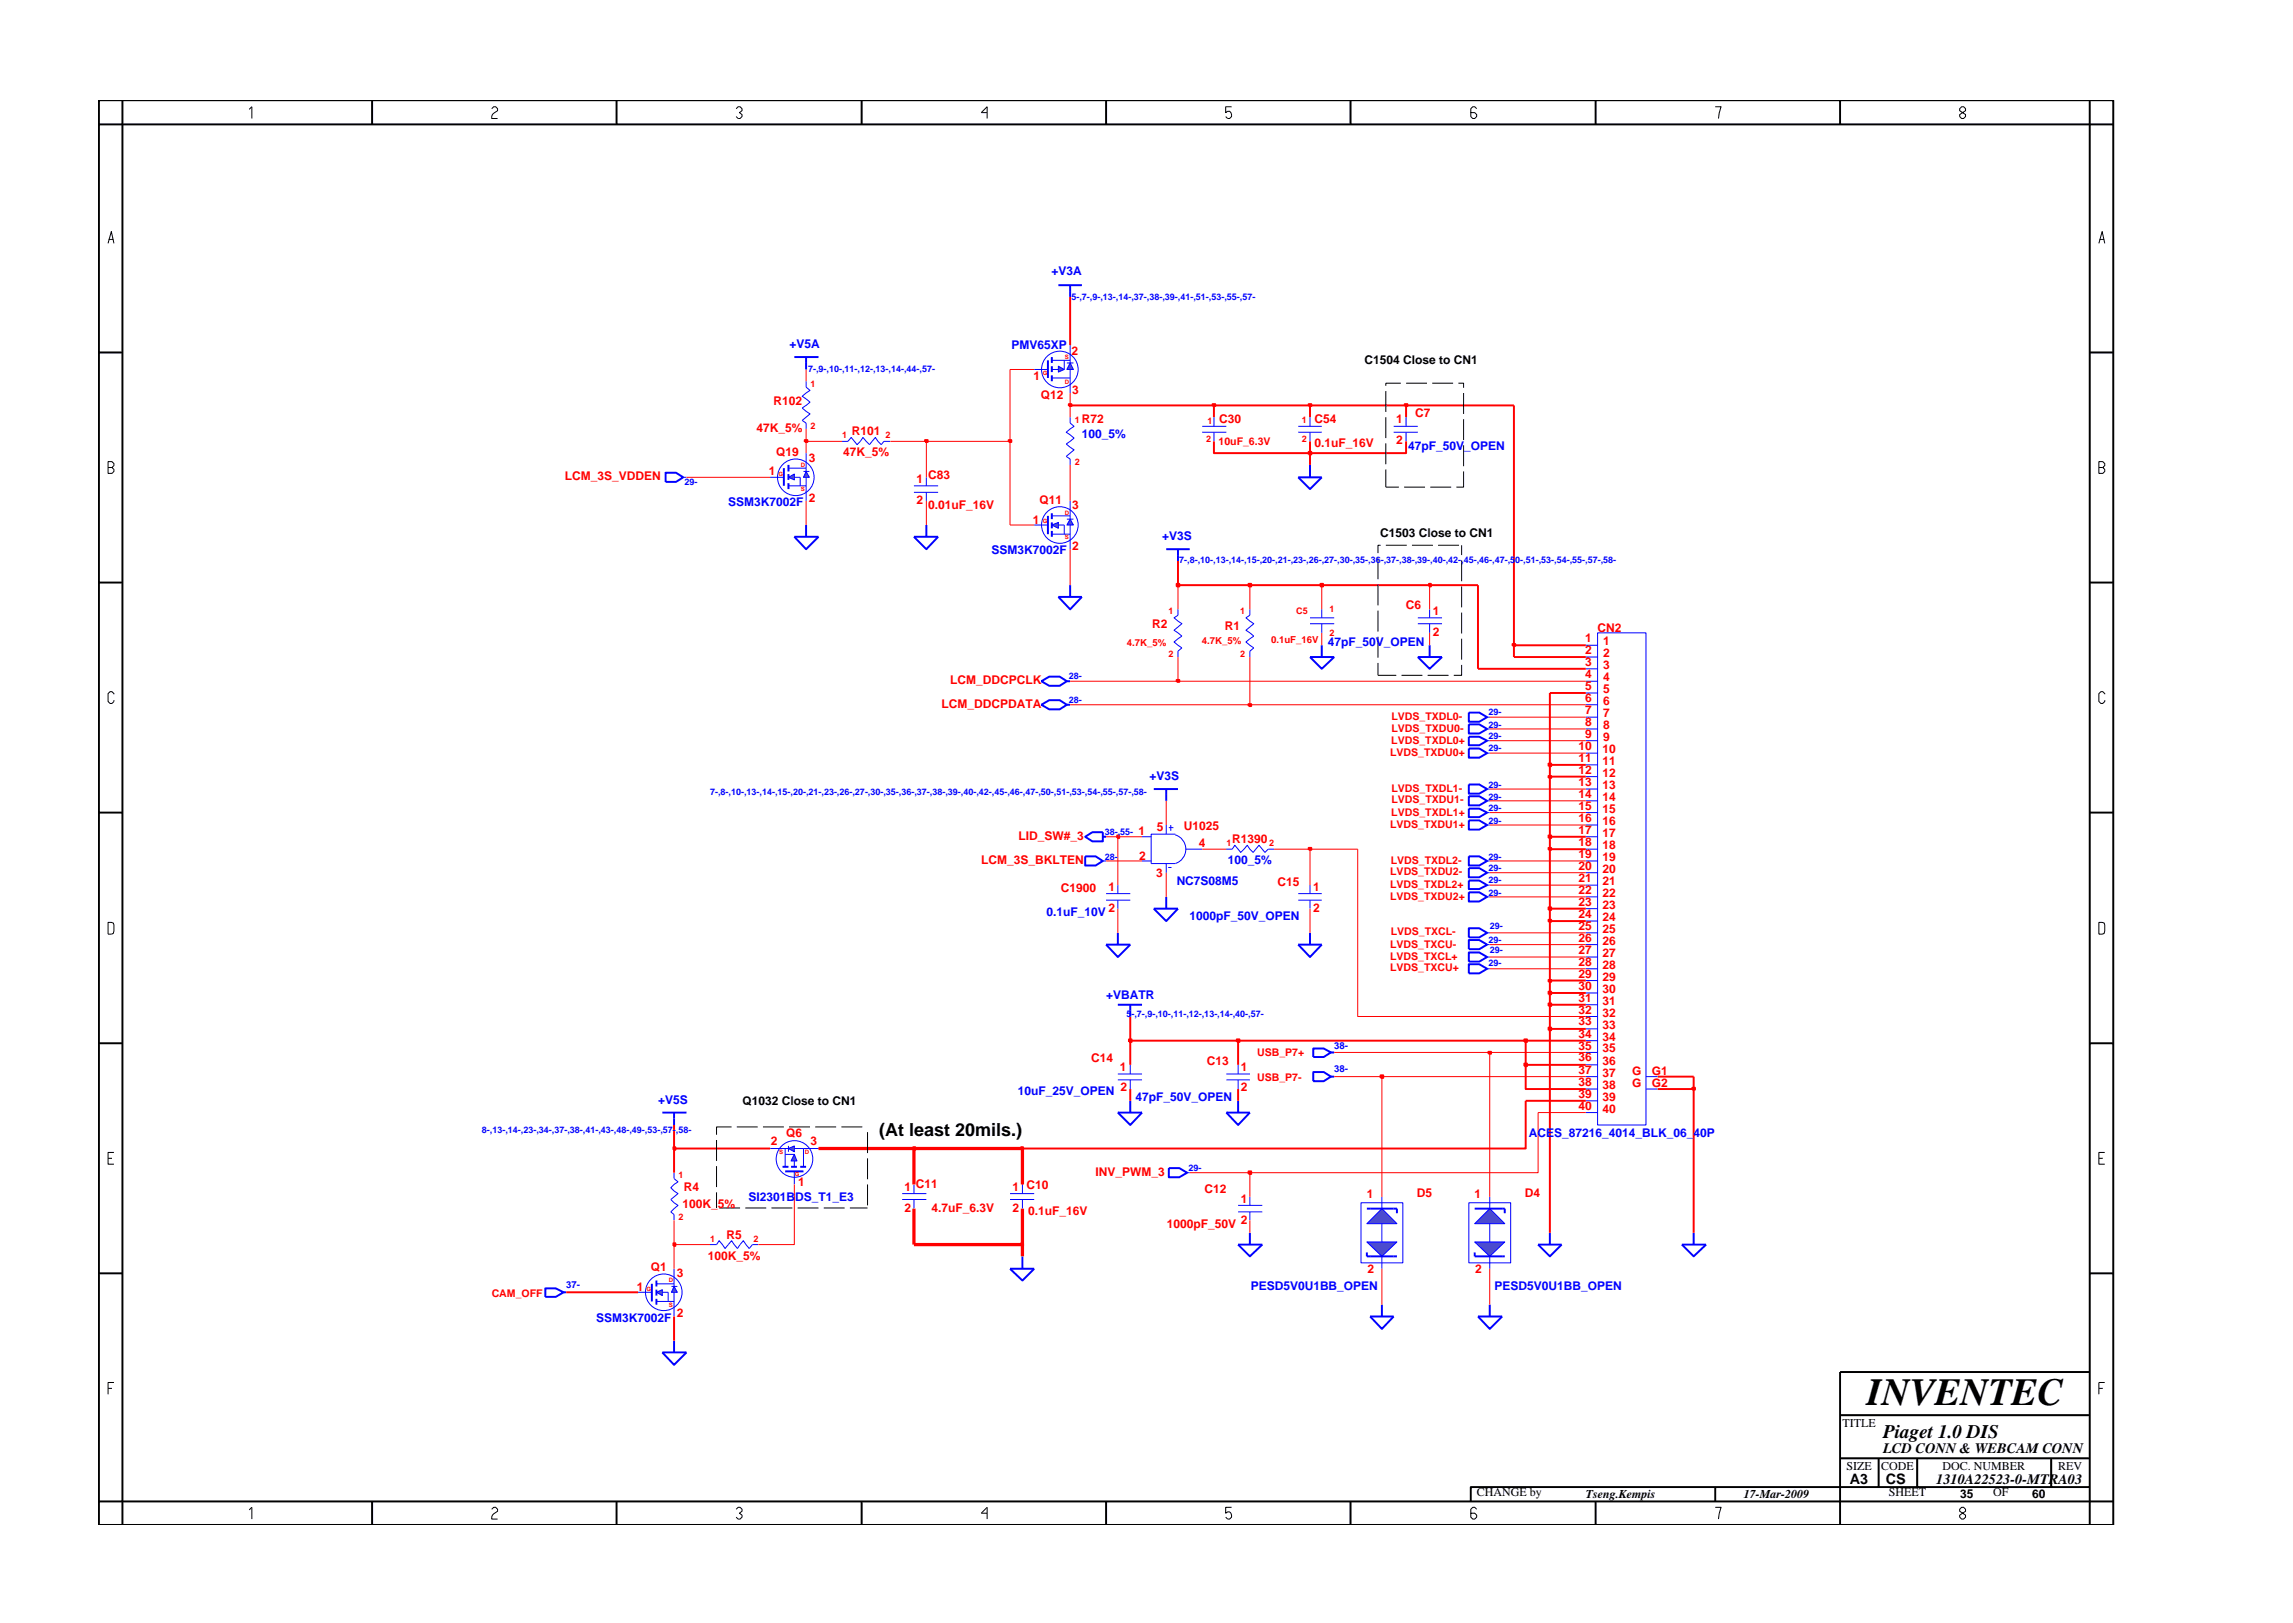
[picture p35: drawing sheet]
<svg xmlns="http://www.w3.org/2000/svg" width="297mm" height="210mm" viewBox="0 0 297 210" stroke-linecap="round" stroke-linejoin="round" font-family="sans-serif">
<defs><g id="words">
<text font-size="5" x="241.8" y="182">INVENTEC</text>
<text font-size="2.5" x="244" y="186.3">Piaget 1.0 DIS</text>
<text font-size="2.3" x="113.9" y="147.2">(At least 20mils.)</text>
<g font-size="1.9">
<text x="244" y="188.2">LCD CONN &amp; WEBCAM CONN</text>
<text x="239.6" y="192.2">A3</text>
<text x="244.3" y="192.3">CS</text>
<text x="250.8" y="192.2">1310A22523-0-MTRA03</text>
</g>
<g font-size="1.6" fill="#00f">
<text x="136.2" y="35.6">+V3A</text>
<text x="102.3" y="45.1">+V5A</text>
<text x="131" y="45.2">PMV65XP</text>
<text x="140.2" y="56.8">100_5%</text>
<text x="182.4" y="58.3">47pF_50V_OPEN</text>
<text x="94.3" y="65.6">SSM3K7002F</text>
<text x="128.4" y="71.8">SSM3K7002F</text>
<text x="150.5" y="70">+V3S</text>
<text x="172" y="83.7">47pF_50V_OPEN</text>
<text x="148.9" y="101">+V3S</text>
<text x="159.1" y="111.9">100_5%</text>
<text x="135.5" y="118.7">0.1uF_10V</text>
<text x="152.4" y="114.7">NC7S08M5</text>
<text x="154.1" y="119.2">1000pF_50V_OPEN</text>
<text x="143.3" y="129.4">+VBATR</text>
<text x="85.3" y="143">+V5S</text>
<text x="131.9" y="141.8">10uF_25V_OPEN</text>
<text x="147.1" y="142.7">47pF_50V_OPEN</text>
<text x="198" y="147.3">ACES_87216_4014_BLK_06_40P</text>
<text x="97" y="155.6">SI2301BDS_T1_E3</text>
<text x="162" y="167.1">PESD5V0U1BB_OPEN</text>
<text x="193.6" y="167.1">PESD5V0U1BB_OPEN</text>
<text x="77.2" y="171.2">SSM3K7002F</text>
</g>
<g font-size="1.6" fill="#f00">
<text x="138.8" y="46">2</text>
<text x="100.2" y="52.5">R102</text>
<text x="133.9" y="49.3">1</text>
<text x="134.8" y="51.7">Q12</text>
<text x="138.9" y="51.1">3</text>
<text x="98" y="56">47K_5%</text>
<text x="100.6" y="59.1">Q19</text>
<text x="104.8" y="59.8">3</text>
<text x="109.2" y="59.1">47K_5%</text>
<text x="110.4" y="56.3">R101</text>
<text x="140.2" y="54.8">R72</text>
<text x="157.9" y="54.8">C30</text>
<text x="170.3" y="54.8">C54</text>
<text x="170.3" y="57.9">0.1uF_16V</text>
<text x="180.9" y="54.8">1</text>
<text x="180.9" y="57.5">2</text>
<text x="183.3" y="54">C7</text>
<text x="73.2" y="62.2">LCM_3S_VDDEN</text>
<text x="99.6" y="61.6">1</text>
<text x="104.8" y="65.1">2</text>
<text x="118.7" y="62.6">1</text>
<text x="118.7" y="65.3">2</text>
<text x="120.3" y="66">0.01uF_16V</text>
<text x="120.3" y="62.1">C83</text>
<text x="134.7" y="65.3">Q11</text>
<text x="138.9" y="66">3</text>
<text x="133.8" y="67.8">1</text>
<text x="138.9" y="71.2">2</text>
<text x="149.3" y="81.4">R2</text>
<text x="158.7" y="81.6">R1</text>
<text x="182.1" y="78.9">C6</text>
<text x="185.6" y="79.7">1</text>
<text x="185.6" y="82.4">2</text>
<text x="205.3" y="83.1">1</text>
<text x="207" y="81.8">CN2</text>
<text x="207.7" y="83.6">1</text>
<text x="123.1" y="88.6">LCM_DDCPCLK</text>
<text x="205.3" y="86.3">3</text>
<text x="205.3" y="84.8">2</text>
<text x="205.3" y="87.8">4</text>
<text x="205.3" y="89.4">5</text>
<text x="207.7" y="86.6">3</text>
<text x="207.7" y="85.1">2</text>
<text x="207.7" y="89.8">5</text>
<text x="207.7" y="88.3">4</text>
<text x="122" y="91.7">LCM_DDCPDATA</text>
<text x="205.3" y="90.9">6</text>
<text x="205.3" y="92.5">7</text>
<text x="205.3" y="94.1">8</text>
<text x="205.3" y="95.6">9</text>
<text x="207.7" y="91.3">6</text>
<text x="207.7" y="92.9">7</text>
<text x="207.7" y="94.4">8</text>
<text x="207.7" y="96">9</text>
<text x="204.5" y="97.1">10</text>
<text x="204.5" y="98.7">11</text>
<text x="204.5" y="100.3">12</text>
<text x="204.5" y="101.8">13</text>
<text x="207.6" y="97.6">10</text>
<text x="207.6" y="99.1">11</text>
<text x="207.6" y="100.6">12</text>
<text x="149.9" y="107.6">5</text>
<text x="153.4" y="107.5">U1025</text>
<text x="204.5" y="104.9">15</text>
<text x="204.5" y="106.4">16</text>
<text x="204.5" y="103.4">14</text>
<text x="207.6" y="103.7">14</text>
<text x="207.6" y="105.3">15</text>
<text x="207.6" y="106.9">16</text>
<text x="207.6" y="102.2">13</text>
<text x="127.1" y="111.9">LCM_3S_BKLTEN</text>
<text x="131.9" y="108.8">LID_SW#_3</text>
<text x="147.5" y="108.2">1</text>
<text x="147.6" y="111.4">2</text>
<text x="149.8" y="113.7">3</text>
<text x="155.3" y="109.8">4</text>
<text x="159.6" y="109.2">R1390</text>
<text x="204.5" y="108">17</text>
<text x="204.5" y="109.6">18</text>
<text x="204.5" y="111.2">19</text>
<text x="204.5" y="112.7">20</text>
<text x="207.6" y="108.4">17</text>
<text x="207.6" y="110">18</text>
<text x="207.6" y="111.5">19</text>
<text x="207.6" y="113.1">20</text>
<text x="137.4" y="115.6">C1900</text>
<text x="143.6" y="115.4">1</text>
<text x="143.6" y="118.1">2</text>
<text x="165.5" y="114.7">C15</text>
<text x="170.1" y="115.4">1</text>
<text x="170.1" y="118.1">2</text>
<text x="204.5" y="115.8">22</text>
<text x="204.5" y="117.4">23</text>
<text x="204.5" y="118.9">24</text>
<text x="204.5" y="114.2">21</text>
<text x="207.6" y="116.2">22</text>
<text x="207.6" y="117.7">23</text>
<text x="207.6" y="119.3">24</text>
<text x="207.6" y="114.7">21</text>
<text x="204.5" y="120.5">25</text>
<text x="204.5" y="122">26</text>
<text x="204.5" y="123.5">27</text>
<text x="204.5" y="125.1">28</text>
<text x="207.6" y="120.8">25</text>
<text x="207.6" y="122.4">26</text>
<text x="207.6" y="124">27</text>
<text x="207.6" y="125.5">28</text>
<text x="204.5" y="128.2">30</text>
<text x="204.5" y="129.8">31</text>
<text x="204.5" y="131.3">32</text>
<text x="204.5" y="126.7">29</text>
<text x="207.6" y="128.6">30</text>
<text x="207.6" y="130.2">31</text>
<text x="207.6" y="131.7">32</text>
<text x="207.6" y="127">29</text>
<text x="141.4" y="137.6">C14</text>
<text x="156.4" y="137.9">C13</text>
<text x="204.5" y="132.8">33</text>
<text x="204.5" y="134.5">34</text>
<text x="204.5" y="136">35</text>
<text x="204.5" y="137.5">36</text>
<text x="207.6" y="133.3">33</text>
<text x="207.6" y="134.8">34</text>
<text x="207.6" y="136.3">35</text>
<text x="207.6" y="138">36</text>
<text x="145.1" y="138.7">1</text>
<text x="145.1" y="141.4">2</text>
<text x="160.7" y="138.7">1</text>
<text x="160.7" y="141.4">2</text>
<text x="204.5" y="139.1">37</text>
<text x="204.5" y="140.6">38</text>
<text x="204.5" y="142.2">39</text>
<text x="204.5" y="143.8">40</text>
<text x="207.6" y="139.5">37</text>
<text x="207.6" y="141.1">38</text>
<text x="207.6" y="142.6">39</text>
<text x="211.4" y="139.3">G</text>
<text x="211.4" y="140.8">G</text>
<text x="214" y="139.3">G1</text>
<text x="214" y="140.8">G2</text>
<text x="99.9" y="148.3">2</text>
<text x="101.9" y="147.3">Q6</text>
<text x="105" y="148.3">3</text>
<text x="207.6" y="144.1">40</text>
<text x="88.6" y="154.3">R4</text>
<text x="103.4" y="153.6">1</text>
<text x="117.2" y="154.3">1 C11</text>
<text x="131.2" y="154.3">1 C10</text>
<text x="141.9" y="152.3">INV_PWM_3</text>
<text x="156" y="154.5">C12</text>
<text x="160.7" y="155.8">1</text>
<text x="177" y="155.2">1</text>
<text x="183.5" y="155">D5</text>
<text x="191" y="155.2">1</text>
<text x="197.5" y="155">D4</text>
<text x="88.4" y="156.5">100K_5%</text>
<text x="94.1" y="160.5">R5</text>
<text x="117.2" y="157">2</text>
<text x="120.7" y="157">4.7uF_6.3V</text>
<text x="131.2" y="157">2</text>
<text x="133.2" y="157.3">0.1uF_16V</text>
<text x="151.2" y="159.1">1000pF_50V</text>
<text x="160.7" y="158.5">2</text>
<text x="82.5" y="167.2">1</text>
<text x="84.3" y="164.7">Q1</text>
<text x="87.7" y="165.4">3</text>
<text x="91.7" y="163.2">100K_5%</text>
<text x="177.1" y="164.9">2</text>
<text x="191.1" y="164.9">2</text>
<text x="87.7" y="170.6">2</text>
</g>
<g font-size="1.6">
<text x="176.8" y="47.2">C1504 Close to CN1</text>
<text x="178.8" y="69.5">C1503 Close to CN1</text>
<text x="96.2" y="143.2">Q1032 Close to CN1</text>
<text x="238.7" y="184.8">TITLE</text>
<text x="239.2" y="190.4">SIZE</text>
<text x="243.7" y="190.4">CODE</text>
<text x="251.6" y="190.4">DOC. NUMBER</text>
<text x="266.6" y="190.4">REV</text>
<text x="191.3" y="193.9">CHANGE by</text>
<text x="205.4" y="194.1">Tseng.Kempis</text>
<text x="225.9" y="194.1">17-Mar-2009</text>
<text x="244.7" y="193.9">SHEET</text>
<text x="253.9" y="194.1">35</text>
<text x="258.2" y="193.9">OF</text>
<text x="263.3" y="194.1">60</text>
</g>
<g font-size="1.4" fill="#f00">
<text x="157.8" y="57.7">10uF_6.3V</text>
<text x="180.2" y="93.3">LVDS_TXDL0-</text>
<text x="180.3" y="94.8">LVDS_TXDU0-</text>
<text x="180.1" y="97.9">LVDS_TXDU0+</text>
<text x="180.2" y="96.4">LVDS_TXDL0+</text>
<text x="180.1" y="107.2">LVDS_TXDU1+</text>
<text x="180.2" y="105.7">LVDS_TXDL1+</text>
<text x="180.2" y="102.6">LVDS_TXDL1-</text>
<text x="180.3" y="104.1">LVDS_TXDU1-</text>
<text x="180.1" y="113.4">LVDS_TXDU2-</text>
<text x="180.2" y="111.9">LVDS_TXDL2-</text>
<text x="180.1" y="115">LVDS_TXDL2+</text>
<text x="180.1" y="116.5">LVDS_TXDU2+</text>
<text x="180.1" y="124.3">LVDS_TXCL+</text>
<text x="180.1" y="125.8">LVDS_TXCU+</text>
<text x="180.1" y="122.8">LVDS_TXCU-</text>
<text x="180.2" y="121.2">LVDS_TXCL-</text>
<text x="162.8" y="136.9">USB_P7+</text>
<text x="162.8" y="140">USB_P7-</text>
<text x="63.7" y="168">CAM_OFF</text>
</g>
<g font-size="1.2" fill="#00f">
<text x="138.8" y="38.8">5-,7-,9-,13-,14-,37-,38-,39-,41-,51-,53-,55-,57-</text>
<text x="104.7" y="48.1">7-,9-,10-,11-,12-,13-,14-,44-,57-</text>
<text x="88.7" y="62.9">29-</text>
<text x="152.8" y="73">7-,8-,10-,13-,14-,15-,20-,21-,23-,26-,27-,30-,35-,36-,37-,38-,39-,40-,42-,45-,46-,47-,50-,51-,53-,54-,55-,57-,58-</text>
<text x="138.5" y="88">28-</text>
<text x="138.5" y="91.1">28-</text>
<text x="192.8" y="92.7">29-</text>
<text x="192.8" y="94.3">29-</text>
<text x="192.8" y="95.8">29-</text>
<text x="192.8" y="97.3">29-</text>
<text x="92" y="103">7-,8-,10-,13-,14-,15-,20-,21-,23-,26-,27-,30-,35-,36-,37-,38-,39-,40-,42-,45-,46-,47-,50-,51-,53-,54-,55-,57-,58-</text>
<text x="192.8" y="102.1">29-</text>
<text x="192.8" y="105.1">29-</text>
<text x="192.8" y="106.7">29-</text>
<text x="192.8" y="103.6">29-</text>
<text x="143.1" y="111.4">28-</text>
<text x="143.1" y="108.2">38-,55-</text>
<text x="192.8" y="112.9">29-</text>
<text x="192.8" y="111.4">29-</text>
<text x="192.8" y="114.4">29-</text>
<text x="192.8" y="116">29-</text>
<text x="192.8" y="125.2">29-</text>
<text x="192.8" y="122.1">29-</text>
<text x="193" y="120.4">29-</text>
<text x="193" y="123.5">29-</text>
<text x="145.9" y="131.7">5-,7-,9-,10-,11-,12-,13-,14-,40-,57-</text>
<text x="172.8" y="135.8">38-</text>
<text x="172.8" y="138.9">38-</text>
<text x="62.4" y="146.8">8-,13-,14-,23-,34-,37-,38-,41-,43-,48-,49-,53-,57-,58-</text>
<text x="154" y="151.8">29-</text>
<text x="73.3" y="166.9">37-</text>
</g>
<g font-size="1.2" fill="#f00">
<text x="105" y="50.1">1</text>
<text x="105" y="55.6">2</text>
<text x="109.1" y="56.8">1</text>
<text x="114.7" y="56.8">2</text>
<text x="139.2" y="54.8">1</text>
<text x="156.3" y="57.2">2</text>
<text x="156.4" y="55">1</text>
<text x="168.6" y="54.8">1</text>
<text x="168.6" y="57.2">2</text>
<text x="139.2" y="60.2">2</text>
<text x="146" y="83.7">4.7K_5%</text>
<text x="151.4" y="79.6">1</text>
<text x="155.7" y="83.4">4.7K_5%</text>
<text x="160.7" y="79.6">1</text>
<text x="164.7" y="83.3">0.1uF_16V</text>
<text x="167.9" y="79.6">C5</text>
<text x="172.2" y="79.3">1</text>
<text x="172.2" y="82.4">2</text>
<text x="151.4" y="85.1">2</text>
<text x="160.7" y="85.1">2</text>
<text x="158.9" y="109.6">1</text>
<text x="164.4" y="109.6">2</text>
<text x="87.9" y="152.6">1</text>
<text x="87.9" y="158.1">2</text>
<text x="92" y="160.9">1</text>
<text x="97.6" y="160.9">2</text>
</g>
<g font-size=".8" fill="#f00">
<text x="138" y="46.6">S</text>
<text x="135.1" y="48.6">G</text>
<text x="138" y="49.8">D</text>
<text x="100.9" y="61.6">G</text>
<text x="103.7" y="63.7">S</text>
<text x="103.7" y="60.4">D</text>
<text x="135.1" y="67.8">G</text>
<text x="138" y="69.8">S</text>
<text x="138" y="66.7">D</text>
<text x="101" y="149.5">S</text>
<text x="104.3" y="149.5">D</text>
<text x="103" y="152.3">G</text>
<text x="83.8" y="167.3">G</text>
<text x="86.6" y="166.1">D</text>
<text x="86.6" y="169.3">S</text>
</g>
</g></defs>
<path d="M149.5 102.2h3.1M151.1 102.2v1.5M200.8 159.7v1.5M84.4 166.3v2.3M199.2 161.2h3.1l-1.5 1.6z" fill="none" stroke="#00f" stroke-width=".25"/>
<path d="M168.2 115.8h3M168.2 116.6h3M169.7 114.7v1.1M169.7 116.6v1.1M82.7 167.4h1.7" fill="none" stroke="#00f" stroke-width=".13"/>
<path d="M87.3 166.7l.4 .7h-.7z" fill="#3c3cc8"/>
<path d="M87 166.7h.7M87.3 166.7l.4 .7h-.7z" fill="none" stroke="#00f" stroke-width=".13"/>
<path d="M85 167.4l.8-.3v.7z" fill="#3c3cc8"/>
<g fill="none" stroke="#00f" stroke-width=".13">
<path d="M138.6 54v.8l.5 .4-1 .8 1 .8-1 .7 1 .8-1 .8 .5 .4v.7M192.6 120.8h.4M85 166.3h2.3M85 167.4l.8-.3v.7zM85 168.6h2.3M85.8 167.4h.8v1.2M87.3 164.4v2.3M87.3 167.4v3.1"/>
<circle cx="86" cy="167.4" r="2.37"/>
</g>
<path d="M190.3 120.3h1.3l1 .5-1 .6h-1.3zM85 165.9v.8M85 167.1v.7M85 168.3v.7" fill="none" stroke="#00f" stroke-width=".25"/>
<path d="M177.1 160.9h3.9l-2 1.9z" fill="#3c3cc8"/>
<path d="M177.1 160.9h3.9l-2 1.9z" fill="none" stroke="#00f" stroke-width=".13"/>
<path d="M177.1 158.5l1.9-1.9 2 1.9z" fill="#3c3cc8"/>
<path d="M134 47.9h1.7M176.3 155.8h5.4v7.8h-5.4zM177.1 158.5l1.9-1.9 2 1.9zM179 155.1v1.5M179 158.5v2.4M179 162.8v1.6" fill="none" stroke="#00f" stroke-width=".13"/>
<path d="M135.7 46.7v2.3M177.1 156.6h3.9v.6M177.1 162.2v.6h3.9" fill="none" stroke="#00f" stroke-width=".25"/>
<path d="M138.6 47l.5 .9h-.9z" fill="#3c3cc8"/>
<path d="M138.2 47h.9M138.6 47l.5 .9h-.9z" fill="none" stroke="#00f" stroke-width=".13"/>
<path d="M137.1 47.4l.8 .5-.8 .3z" fill="#3c3cc8"/>
<g fill="none" stroke="#00f" stroke-width=".13">
<path d="M136.3 47.9h.8M136.3 46.7h2.3M136.3 49h2.3M137.1 47.4l.8 .5-.8 .3zM137.9 46.7v1.2M138.6 44.7v2.3M138.6 47.9v3M99.8 61.8h1.7M185.2 78.9v1.1M183.7 80h3.1M183.7 80.8h3.1M185.2 80.8v1.2"/>
<path d="M192.6 97.6h.4M192.6 111.5h.4M192.6 114.7h.4M192.6 116.2h.4M144.8 139.1h3.1M144.8 139.9h3.1M146.4 138v1.1M146.4 139.9v1.2M192.6 124h.4"/>
<circle cx="137.3" cy="47.9" r="2.37"/>
</g>
<g fill="none" stroke="#00f" stroke-width=".25">
<path d="M136.3 46.3v.7M136.3 47.4v.8M136.3 48.6v.8M101.5 60.6v2.3M151.1 71.1h3M152.6 71.1v1.6M169.7 85.1h3.1l-1.6 1.5zM171.2 83.6v1.5M190.3 97h1.3l1 .6-1 .6h-1.3zM140.6 108.4l.9-.6h1.4v1.2h-1.4zM142.9 108.4h.4M190.3 110.9h1.3l1 .6-1 .6h-1.3z"/>
<path d="M190.3 114.1h1.3l1 .6-1 .5h-1.3zM190.3 115.6h1.3l1 .6-1 .6h-1.3zM190.3 123.4h1.3l1 .6-1 .6h-1.3zM219.4 159.7v1.5M70.6 166.9h1.4l1 .5-1 .6h-1.4zM73 167.4h.3M130.8 164.4h3.2l-1.6 1.5zM132.4 162.8v1.6M177.5 170.5h3l-1.5 1.7zM179 169v1.5M217.9 161.2h3.1l-1.6 1.6z"/>
</g>
<path d="M104.4 61.1l.4 .7h-.7z" fill="#3c3cc8"/>
<path d="M104.1 61.1h.7M104.4 61.1l.4 .7h-.7z" fill="none" stroke="#00f" stroke-width=".13"/>
<path d="M102.1 61.8l.8-.4v.8z" fill="#3c3cc8"/>
<g fill="none" stroke="#00f" stroke-width=".13">
<path d="M104.4 49.4v.8l.5 .4-1 .7 1 .8-1 .8 1 .7-1 .9 .5 .3v.8M104.4 58.7v2.4M109.1 57.2h.7l.5-.5 .7 .9 .8-.9 .8 .9 .8-.9 .8 .9 .3-.4h.8M88.5 61.8h.4M102.1 60.6h2.3M102.1 61.8l.8-.4v.8zM102.1 62.9h2.3M102.9 61.8h.8v1.1M104.4 61.8v3.1M134 68h1.7M192.6 94.4h.4M142.9 111.5h.4"/>
<path d="M158.9 110h.7l.4-.5 .7 .9 .9-.9 .7 .9 .8-.9 .8 .9 .4-.4h.7M160.4 156.2h3.1M160.4 157h3.1M161.9 155.1v1.1M161.9 157v1.1M92 161.2h.8l.4-.5 .7 1 .9-1 .7 1 .8-1 .8 1 .4-.5h.7"/>
<circle cx="103.1" cy="61.8" r="2.37"/>
</g>
<g fill="none" stroke="#00f" stroke-width=".25">
<path d="M86.2 61.2h1.4l.9 .6-.9 .6h-1.4zM102.1 60.2v.9M102.1 61.4v.8M102.1 62.6v.8M135.7 66.8v2.4M137.1 77.3h3.1l-1.6 1.6zM138.6 75.8v1.5M134.9 91.3l1-.6h1.4l.9 .6-.9 .6h-1.4zM138.2 91.3h.4M190.3 93.8h1.3l1 .6-1 .6h-1.3zM140.6 110.9h1.3l1 .6-1 .6h-1.3zM149.5 117.7h3.1l-1.5 1.6z"/>
<path d="M151.1 116.2v1.5M144.8 130.2h3.1M146.4 130.2v1.5"/>
</g>
<path d="M138.6 67.3l.5 .7h-.9z" fill="#3c3cc8"/>
<path d="M138.2 67.3h.9M138.6 67.3l.5 .7h-.9z" fill="none" stroke="#00f" stroke-width=".13"/>
<path d="M136.3 68l.8-.3v.7z" fill="#3c3cc8"/>
<g fill="none" stroke="#00f" stroke-width=".13">
<path d="M155.7 55.2h3.2M155.7 56h3.2M157.3 54v1.2M157.3 56v1.2M180.5 56h3.2M180.5 55.2h3.2M182.1 54v1.2M182.1 56v1.2M136.3 68l.8-.3v.7zM136.3 69.2h2.3M136.3 66.8h2.3M137.1 68h.8v1.2"/>
<path d="M138.6 64.9v2.4M138.6 68v3.1M171.2 78.9v1.1M169.7 80h3.1M169.7 80.8h3.1M171.2 80.8v1.2M147.9 108.4h1.2M147.9 111.5h1.2M151.1 106.9v1.2M151.1 111.9v1.2M151.3 112.4h.5M151.4 107.2h.6"/>
<path d="M151.7 106.9v.7M152.2 108.1a1.95 1.95 0 0 1 1.4 1.9 1.95 1.95 0 0 1-1.3 1.9M152.3 108.1h-3.2v3.8h3.2M153.6 110h2.1M192.6 105.3h.4M192.6 106.9h.4M192.6 113.1h.4M192.6 125.5h.4M87.3 151.9v.8l.5 .4-.9 .8 .9 .7-.9 .8 .9 .8-.9 .8 .4 .3v.8M102.9 151.8v1.6M116.9 154.6h3.1M116.9 155.4h3.1"/>
<path d="M118.4 153.4v1.2M118.4 155.4v1.2M130.8 155.4h3.2M130.8 154.6h3.2M132.4 153.4v1.2M132.4 155.4v1.2M153.8 151.9h.3"/>
<circle cx="137.3" cy="68" r="2.37"/>
</g>
<g fill="none" stroke="#00f" stroke-width=".25">
<path d="M137.1 36.9h3.1M138.6 36.9v1.6M102.9 46.3h3.1M104.4 46.3v1.6M118.4 69.5h3.1l-1.5 1.6zM120 68v1.5M136.3 66.5v.8M136.3 67.7v.7M136.3 68.8v.7M168.2 61.8h3l-1.5 1.6zM169.7 60.2v1.6M134.9 88.3l1-.6h1.4l.9 .6-.9 .5h-1.4z"/>
<path d="M138.2 88.3h.4M190.3 104.8h1.3l1 .5-1 .6h-1.3zM190.3 106.3h1.3l1 .6-1 .6h-1.3zM190.3 112.5h1.3l1 .6-1 .6h-1.3zM143.3 122.4h3.1l-1.6 1.6zM144.8 120.8v1.6M168.2 122.4h3l-1.5 1.6zM169.7 120.8v1.6M190.3 124.9h1.3l1 .6-1 .6h-1.3zM101.7 151.8h2.4M151.4 151.3h1.4l1 .6-1 .6h-1.4zM161.9 159.7v1.5"/>
<path d="M160.4 161.2h3.1l-1.6 1.6zM191.5 170.5h3.1l-1.6 1.7zM193 169v1.5"/>
</g>
<path d="M102.1 148.8l.8-.4v.8z" fill="#3c3cc8"/>
<path d="M102.1 148.8l.8-.4v.8zM102.1 148.4v.8" fill="none" stroke="#00f" stroke-width=".13"/>
<path d="M102.9 149.5l.3 .9h-.7z" fill="#3c3cc8"/>
<g fill="none" stroke="#00f" stroke-width=".13">
<path d="M158.9 139.1h3M158.9 139.9h3M160.4 138v1.1M160.4 139.9v1.2M99.8 148.8h2.3M101.7 149.5h1.2M101.7 148.8v2.4M102.9 149.5l.3 .9h-.7zM102.9 148.8h3.1M102.9 150.4v.8M104.1 148.8v2.4"/>
<circle cx="102.9" cy="150.1" r="2.37"/>
</g>
<path d="M101.4 151.2h.7M102.5 151.2h.7M103.7 151.2h.7" fill="none" stroke="#00f" stroke-width=".25"/>
<path d="M191 160.9h3.9l-1.9 1.9z" fill="#3c3cc8"/>
<path d="M191 160.9h3.9l-1.9 1.9z" fill="none" stroke="#00f" stroke-width=".13"/>
<path d="M191 158.5l2-1.9 1.9 1.9z" fill="#3c3cc8"/>
<g fill="none" stroke="#00f" stroke-width=".13">
<path d="M168.2 55.2h3M168.2 56h3M169.7 54v1.2M169.7 56v1.2M118.4 63.8h3.1M118.4 62.9h3.1M120 61.8v1.1M120 63.8v1.1M152.6 78.9v.8l-.5 .3 1 .8-1 .8 1 .8-1 .8 1 .7-.5 .5v.7M161.9 78.9v.8l-.5 .3 1 .8-1 .8 1 .8-1 .8 1 .7-.5 .5v.7M192.6 92.9h.4M192.6 96h.4"/>
<path d="M205.4 85.1h1.6M205.4 88.3h1.6M205.4 91.3h1.6M205.4 94.4h1.6M205.4 97.6h1.6M205.4 92.9h1.6M205.4 83.6h1.6M205.4 86.6h1.6M205.4 89.8h1.6M205.4 96h1.6M205.4 99.1h1.6M207 82h6.2v63.7h-6.2z"/>
<path d="M143.3 115.8h3.1M143.3 116.6h3.1M144.8 114.7v1.1M144.8 116.6v1.1M192.6 103.7h.4M192.6 102.2h.4M205.4 103.7h1.6M205.4 100.6h1.6M205.4 106.9h1.6M205.4 110h1.6M205.4 113.1h1.6M205.4 116.2h1.6"/>
<path d="M205.4 119.3h1.6M205.4 102.2h1.6M205.4 105.3h1.6M205.4 108.4h1.6M205.4 111.5h1.6M205.4 114.7h1.6M205.4 117.7h1.6M192.6 122.4h.4M205.4 122.4h1.6M205.4 125.5h1.6M205.4 128.6h1.6M205.4 131.7h1.6"/>
<path d="M205.4 134.8h1.6M205.4 138h1.6M205.4 120.8h1.6M205.4 124h1.6M205.4 127h1.6M205.4 130.2h1.6M205.4 133.3h1.6M205.4 136.3h1.6M205.4 139.5h1.6M213.2 139.5h1.5M190.3 155.8h5.4v7.8h-5.4zM191 158.5l2-1.9 1.9 1.9z"/>
<path d="M193 155.1v1.5M193 158.5v2.4M205.4 141.1h1.6M205.4 144.1h1.6M205.4 142.6h1.6M213.2 141.1h1.5M193 162.8v1.6"/>
</g>
<g fill="none" stroke="#00f" stroke-width=".25">
<path d="M102.9 69.5h3.1l-1.6 1.6zM104.4 68v1.5M183.7 85.1h3.1l-1.6 1.5zM185.2 83.6v1.5M190.3 92.3h1.3l1 .6-1 .6h-1.3zM190.3 95.4h1.3l1 .6-1 .5h-1.3zM190.3 101.6h1.3l1 .6-1 .6h-1.3zM190.3 103.2h1.3l1 .5-1 .6h-1.3zM170.1 138.9h1.4l.9 .6-.9 .6h-1.4zM170.1 135.8h1.4l.9 .5-.9 .6h-1.4zM172.4 139.5h.4M172.4 136.3h.4"/>
<path d="M190.3 121.8h1.3l1 .6-1 .6h-1.3zM85.8 144.1h3.1M87.3 144.1v1.6M144.8 144.1h3.1l-1.5 1.6zM146.4 142.6v1.5M158.9 144.1h3l-1.5 1.6zM160.4 142.6v1.5M191 156.6h3.9v.6M85.8 175.2h3.1l-1.6 1.6zM87.3 173.7v1.5M191 162.2v.6h3.9"/>
</g>
<path d="M73.3 167.4h9.4M87.3 170.5v3.2" fill="none" stroke="#f00" stroke-width=".25"/>
<path d="M87.3 161.2v3.2M179 164.4v4.6M193 164.4v4.6" fill="none" stroke="#f00" stroke-width=".13"/>
<path d="M132.4 161.2v1.6" fill="none" stroke="#f00" stroke-width=".42"/>
<path d="M87.2 161.1h.3v.3h-.3z" fill="#8e2323"/>
<path d="M87.2 161.1h.3v.3h-.3z" fill="none" stroke="#f00" stroke-width=".25"/>
<path d="M87.3 158.1v3.1h4.7M102.9 153.4v7.8h-4.7" fill="none" stroke="#f00" stroke-width=".13"/>
<path d="M118.4 156.6v4.6h14" fill="none" stroke="#f00" stroke-width=".42"/>
<path d="M132.3 161.1h.2v.3h-.2z" fill="#8e2323"/>
<path d="M200.8 133.3v26.4M87.3 148.8v3.1M219.4 141.1v18.6M132.3 161.1h.2v.3h-.2z" fill="none" stroke="#f00" stroke-width=".25"/>
<path d="M118.4 148.8v4.6M132.4 148.8v4.6M132.4 156.6v4.6" fill="none" stroke="#f00" stroke-width=".42"/>
<path d="M179 139.5v15.6M193 136.3v18.8M154.1 151.9h7.8v3.2M161.9 158.1v1.6" fill="none" stroke="#f00" stroke-width=".13"/>
<path d="M161.7 151.8h.4v.3h-.4z" fill="#8e2323"/>
<path d="M161.7 151.8h.4v.3h-.4z" fill="none" stroke="#f00" stroke-width=".25"/>
<path d="M199.2 144.1v7.8h-37.3" fill="none" stroke="#f00" stroke-width=".13"/>
<path d="M87.2 148.6h.3v.4h-.3z" fill="#8e2323"/>
<path d="M87.2 148.6h.3v.4h-.3zM87.3 145.7v3.1h12.5" fill="none" stroke="#f00" stroke-width=".25"/>
<path d="M106 148.8h12.4" fill="none" stroke="#f00" stroke-width=".42"/>
<path d="M118.3 148.6h.3v.4h-.3z" fill="#8e2323"/>
<path d="M118.3 148.6h.3v.4h-.3z" fill="none" stroke="#f00" stroke-width=".25"/>
<path d="M118.4 148.8h14" fill="none" stroke="#f00" stroke-width=".42"/>
<path d="M132.3 148.6h.2v.4h-.2z" fill="#8e2323"/>
<path d="M197.6 138v3.1h7.8M132.3 148.6h.2v.4h-.2zM146.4 141.1v1.5M160.4 141.1v1.5M205.4 142.6h-7.8v6.2h-65.2M214.7 141.1h4.7" fill="none" stroke="#f00" stroke-width=".25"/>
<path d="M199.2 144.1h6.2" fill="none" stroke="#f00" stroke-width=".13"/>
<path d="M219.2 140.9h.4v.3h-.4z" fill="#8e2323"/>
<path d="M219.4 139.5v1.6M219.2 140.9h.4v.3h-.4z" fill="none" stroke="#f00" stroke-width=".25"/>
<path d="M172.8 139.5h6.2" fill="none" stroke="#f00" stroke-width=".13"/>
<path d="M178.8 139.3h.4v.3h-.4z" fill="#8e2323"/>
<path d="M146.4 134.8v3.2M160.4 134.8v3.2M178.8 139.3h.4v.3h-.4zM214.7 139.5h4.7" fill="none" stroke="#f00" stroke-width=".25"/>
<path d="M179 139.5h26.4" fill="none" stroke="#f00" stroke-width=".13"/>
<path d="M197.5 137.8h.3v.3h-.3z" fill="#8e2323"/>
<path d="M197.5 137.8h.3v.3h-.3zM197.6 134.8v3.2h7.8" fill="none" stroke="#f00" stroke-width=".25"/>
<path d="M172.8 136.3h20.2" fill="none" stroke="#f00" stroke-width=".13"/>
<path d="M192.8 136.3h.4v.2h-.4z" fill="#8e2323"/>
<path d="M192.8 136.3h.4v.2h-.4z" fill="none" stroke="#f00" stroke-width=".25"/>
<path d="M193 136.3h12.4" fill="none" stroke="#f00" stroke-width=".13"/>
<path d="M146.2 134.6h.4v.4h-.4z" fill="#8e2323"/>
<path d="M146.2 134.6h.4v.4h-.4zM146.4 131.7v3.1h14" fill="none" stroke="#f00" stroke-width=".25"/>
<path d="M160.2 134.6h.4v.4h-.4z" fill="#8e2323"/>
<path d="M160.2 134.6h.4v.4h-.4zM160.4 134.8h37.2" fill="none" stroke="#f00" stroke-width=".25"/>
<path d="M197.5 134.6h.3v.4h-.3z" fill="#8e2323"/>
<path d="M197.5 134.6h.3v.4h-.3zM197.6 134.8h7.8" fill="none" stroke="#f00" stroke-width=".25"/>
<path d="M200.6 133.1h.3v.4h-.3z" fill="#8e2323"/>
<path d="M200.6 133.1h.3v.4h-.3zM200.8 130.2v3.1h4.6" fill="none" stroke="#f00" stroke-width=".25"/>
<path d="M175.9 110v21.7h29.5" fill="none" stroke="#f00" stroke-width=".13"/>
<path d="M200.6 130h.3v.3h-.3z" fill="#8e2323"/>
<path d="M200.6 130h.3v.3h-.3zM200.8 128.6v1.6h4.6" fill="none" stroke="#f00" stroke-width=".25"/>
<path d="M200.6 128.5h.3v.3h-.3z" fill="#8e2323"/>
<path d="M200.6 128.5h.3v.3h-.3zM200.8 127v1.6h4.6" fill="none" stroke="#f00" stroke-width=".25"/>
<path d="M200.6 126.9h.3v.3h-.3z" fill="#8e2323"/>
<path d="M200.8 119.3v7.7h4.6M200.6 126.9h.3v.3h-.3z" fill="none" stroke="#f00" stroke-width=".25"/>
<path d="M144.8 117.7v3.1M169.7 117.7v3.1M193 125.5h12.4M193 124h12.4M193 122.4h12.4M193 120.8h12.4" fill="none" stroke="#f00" stroke-width=".13"/>
<path d="M200.6 119.2h.3v.2h-.3z" fill="#8e2323"/>
<path d="M200.6 119.2h.3v.2h-.3zM200.8 117.7v1.6h4.6" fill="none" stroke="#f00" stroke-width=".25"/>
<path d="M200.6 117.5h.3v.4h-.3z" fill="#8e2323"/>
<path d="M200.6 117.5h.3v.4h-.3zM200.8 110v7.7h4.6" fill="none" stroke="#f00" stroke-width=".25"/>
<path d="M143.3 111.5h4.6M144.8 108.4v6.3M151.1 113.1v3.1M155.7 110h3.2M165 110h4.7v4.7M193 113.1h12.4M193 116.2h12.4M193 114.7h12.4M193 111.5h12.4" fill="none" stroke="#f00" stroke-width=".13"/>
<path d="M169.5 109.8h.4v.3h-.4z" fill="#8e2323"/>
<path d="M169.5 109.8h.4v.3h-.4z" fill="none" stroke="#f00" stroke-width=".25"/>
<path d="M169.7 110h6.2" fill="none" stroke="#f00" stroke-width=".13"/>
<path d="M200.6 109.8h.3v.3h-.3z" fill="#8e2323"/>
<path d="M200.6 109.8h.3v.3h-.3zM200.8 108.4v1.6h4.6" fill="none" stroke="#f00" stroke-width=".25"/>
<path d="M143.3 108.4h1.5" fill="none" stroke="#f00" stroke-width=".13"/>
<path d="M144.7 108.2h.3v.4h-.3z" fill="#8e2323"/>
<path d="M144.7 108.2h.3v.4h-.3z" fill="none" stroke="#f00" stroke-width=".25"/>
<path d="M144.8 108.4h3.1" fill="none" stroke="#f00" stroke-width=".13"/>
<path d="M200.6 108.2h.3v.4h-.3z" fill="#8e2323"/>
<path d="M200.6 108.2h.3v.4h-.3zM200.8 100.6v7.8h4.6" fill="none" stroke="#f00" stroke-width=".25"/>
<path d="M151.1 103.7v3.2M193 105.3h12.4M193 102.2h12.4M193 106.9h12.4M193 103.7h12.4" fill="none" stroke="#f00" stroke-width=".13"/>
<path d="M200.6 100.5h.3v.3h-.3z" fill="#8e2323"/>
<path d="M200.8 99.1v1.5h4.6M200.6 100.5h.3v.3h-.3z" fill="none" stroke="#f00" stroke-width=".25"/>
<path d="M200.6 98.9h.3v.4h-.3z" fill="#8e2323"/>
<path d="M200.6 98.9h.3v.4h-.3zM200.8 89.8v9.3h4.6" fill="none" stroke="#f00" stroke-width=".25"/>
<path d="M138.6 91.3h23.3M193 97.6h12.4M193 96h12.4M193 94.4h12.4M193 92.9h12.4" fill="none" stroke="#f00" stroke-width=".13"/>
<path d="M161.7 91.2h.4v.3h-.4z" fill="#8e2323"/>
<path d="M161.7 91.2h.4v.3h-.4zM200.8 89.8h4.6" fill="none" stroke="#f00" stroke-width=".25"/>
<path d="M138.6 88.3h14M161.9 85.1v6.2h43.5" fill="none" stroke="#f00" stroke-width=".13"/>
<path d="M152.4 88.1h.4v.2h-.4z" fill="#8e2323"/>
<path d="M191.5 75.8v10.8h13.9M152.4 88.1h.4v.2h-.4zM196.1 83.6v1.5h9.3" fill="none" stroke="#f00" stroke-width=".25"/>
<path d="M152.6 85.1v3.2h52.8M171.2 82v1.6M185.2 82v1.6" fill="none" stroke="#f00" stroke-width=".13"/>
<path d="M195.9 83.4h.4v.3h-.4z" fill="#8e2323"/>
<path d="M196.1 52.5v31.1h9.3M195.9 83.4h.4v.3h-.4z" fill="none" stroke="#f00" stroke-width=".25"/>
<path d="M138.6 71.1v4.7M152.6 75.8v3.1M161.9 75.8v3.1M171.2 75.8v3.1M185.2 75.8v3.1" fill="none" stroke="#f00" stroke-width=".13"/>
<path d="M152.4 75.6h.4v.4h-.4z" fill="#8e2323"/>
<path d="M152.4 75.6h.4v.4h-.4zM152.6 72.7v3.1h9.3" fill="none" stroke="#f00" stroke-width=".25"/>
<path d="M161.7 75.6h.4v.4h-.4z" fill="#8e2323"/>
<path d="M161.7 75.6h.4v.4h-.4zM161.9 75.8h9.3" fill="none" stroke="#f00" stroke-width=".25"/>
<path d="M171.1 75.6h.3v.4h-.3z" fill="#8e2323"/>
<path d="M171.1 75.6h.3v.4h-.3zM171.2 75.8h14" fill="none" stroke="#f00" stroke-width=".25"/>
<path d="M185.1 75.6h.3v.4h-.3z" fill="#8e2323"/>
<path d="M157.3 57.2v1.5h12.4v1.5M185.1 75.6h.3v.4h-.3zM185.2 75.8h6.3" fill="none" stroke="#f00" stroke-width=".25"/>
<path d="M104.4 57.2v1.5M120 57.2v4.6M130.8 57.2v10.8h3.2M88.9 61.8h10.9M104.4 64.9v3.1M120 64.9v3.1M138.6 60.2v4.7" fill="none" stroke="#f00" stroke-width=".13"/>
<path d="M169.5 58.5h.4v.4h-.4z" fill="#8e2323"/>
<path d="M169.5 58.5h.4v.4h-.4zM169.7 57.2v1.5h12.4v-1.5" fill="none" stroke="#f00" stroke-width=".25"/>
<path d="M104.3 57h.3v.3h-.3z" fill="#8e2323"/>
<path d="M104.3 57h.3v.3h-.3z" fill="none" stroke="#f00" stroke-width=".25"/>
<path d="M104.4 55.6v1.6h4.7M115.3 57.2h4.7" fill="none" stroke="#f00" stroke-width=".13"/>
<path d="M119.8 57h.4v.3h-.4z" fill="#8e2323"/>
<path d="M119.8 57h.4v.3h-.4z" fill="none" stroke="#f00" stroke-width=".25"/>
<path d="M120 57.2h10.8" fill="none" stroke="#f00" stroke-width=".13"/>
<path d="M130.7 57h.3v.3h-.3z" fill="#8e2323"/>
<path d="M130.7 57h.3v.3h-.3zM157.3 52.5v1.5M169.7 52.5v1.5M182.1 52.5v1.5" fill="none" stroke="#f00" stroke-width=".25"/>
<path d="M130.8 47.9v9.3M138.6 52.5v1.5" fill="none" stroke="#f00" stroke-width=".13"/>
<path d="M138.5 52.4h.3v.2h-.3z" fill="#8e2323"/>
<path d="M138.5 52.4h.3v.2h-.3zM138.6 52.5h18.7" fill="none" stroke="#f00" stroke-width=".25"/>
<path d="M138.6 50.9v1.6" fill="none" stroke="#f00" stroke-width=".13"/>
<path d="M157.1 52.4h.3v.2h-.3z" fill="#8e2323"/>
<path d="M157.1 52.4h.3v.2h-.3zM157.3 52.5h12.4" fill="none" stroke="#f00" stroke-width=".25"/>
<path d="M169.5 52.4h.4v.2h-.4z" fill="#8e2323"/>
<path d="M169.5 52.4h.4v.2h-.4zM169.7 52.5h12.4" fill="none" stroke="#f00" stroke-width=".25"/>
<path d="M182 52.4h.3v.2h-.3z" fill="#8e2323"/>
<path d="M138.6 38.5v6.2M182 52.4h.3v.2h-.3zM182.1 52.5h14" fill="none" stroke="#f00" stroke-width=".25"/>
<path d="M104.4 47.9v1.5M130.8 47.9h3.2" fill="none" stroke="#f00" stroke-width=".13"/>
<g fill="none" stroke="#000" stroke-width=".25">
<path d="M12.8 13h261v184.6h-261zM15.9 13v184.6M48.2 13v3.1M79.9 13v3.1M111.6 13v3.1M143.3 13v3.1M174.9 13v3.1M206.7 13v3.1M238.4 13v3.1M270.7 13v184.6M273.8 16.1h-261M12.8 45.7h3.1"/>
<path d="M270.7 45.7h3.1M12.8 75.5h3.1M270.7 75.5h3.1M12.8 105.3h3.1M270.7 105.3h3.1M12.8 135.2h3.1M270.7 135.2h3.1M12.8 165h3.1M270.7 177.7h-32.3v19.9M270.7 165h3.1M48.2 194.5v3.1M79.9 194.5v3.1"/>
<path d="M111.6 194.5v3.1M143.3 194.5v3.1M174.9 194.5v3.1M206.7 194.5v3.1M222.2 192.6v1.9M238.4 183.3h32.3M238.4 188.9h32.3M243.4 188.9v3.7M248.4 188.9v3.7M265.7 188.9v3.7M270.7 192.6h-80.2v1.9M273.8 194.5h-261"/>
</g>
<g fill="none" stroke="#000" stroke-width=".13">
<path d="M32.3 14.2l.3-.4v1.6M63.7 14.1l.3-.3h.2l.3 .3v.2l-.5 .4-.3 .4v.3h.8M95.4 14.1l.2-.3h.3l.2 .3v.2l-.3 .3 .3 .2v.3l-.2 .3h-.3l-.2-.3M127.9 14.6h-.8l.8-.8v1.6M159.5 13.8h-.7v.8l.2-.2a.5 .5 0 0 1 .5 .7l-.2 .3h-.3l-.2-.3M191.3 14.1l-.3-.3h-.2l-.3 .3v1l.3 .3h.2l.3-.3v-.3l-.3-.2h-.5M222.2 13.8h.8l-.4 1.6M253.9 14.1l.2-.3h.3l.2 .3v.2l-.7 .5v.3l.2 .3h.3l.2-.3v-.3l-.7-.5zM14 31.5l.4-1.5 .4 1.5M14.1 31h.6M271.9 31.5l.4-1.5 .4 1.5M272 31h.6"/>
<path d="M14 59.8h.5l.3 .3v.2l-.3 .3 .3 .2v.3l-.3 .2h-.5zM179.5 50.7v2.7M179.5 54v2.8M179.5 57.4v2.7M181.5 49.6h-2v.4M182.1 49.6h2.8M185.5 49.6h2.7M188.9 49.6h.7v.6M189.6 50.9v2.7M189.6 54.3v2.7M189.6 57.7v2.7M271.9 59.8h.5l.3 .3v.2l-.3 .3 .3 .2v.3l-.3 .2h-.5z"/>
<path d="M14 60.6h.5M178.5 72.3v2.7M178.5 75.7v2.7M178.5 79.1v2.7M178.8 70.6h-.3v1.1M179.5 60.8v2.3h1.7M179.5 70.6h2.7M181.9 63.1h2.7M182.9 70.6h2.7M185.3 63.1h2.7M186.3 70.6h2.7M189.3 70.6v1.3"/>
<path d="M189.3 72.6v2.7M189.3 76v2.7M189.3 79.4v2.7M189.6 61.1v2h-.9M271.9 60.6h.5M14.8 89.9l-.3-.3h-.2l-.3 .3v1l.3 .2h.2l.3-.2v-.2M178.5 85.9v1.6h2.4M178.5 82.5v2.7M181.6 87.5h2.7M184.9 87.5h2.7M189.3 86.1v1.4h-1M189.3 82.7v2.8"/>
<path d="M272.7 89.9l-.3-.3h-.3l-.2 .3v1l.2 .2h.3l.3-.2v-.2M14 119.5l.7 .1 .1 .2-.1 1.1-.7 .1zM271.9 119.5l.7 .1 .1 .2-.1 1.1-.7 .1zM14 150.1h.5M14.8 149.3h-.8v1.5h.8M92.8 147.7v2.7M92.8 151.1v2.7M92.8 154.5v2M93.2 156.5h2.7M94.8 146h-2v1M95.4 146h2.8M96.5 156.5h2.8"/>
<path d="M98.8 146h2.7M99.9 156.5h2.7M102.2 146h2.7M103.3 156.5h2.7M105.6 146h2.7M106.7 156.5h2.7M109 146h2.7M110.1 156.5h2.3M112.4 146.7v2.7M112.4 150.1v2.7M112.4 153.4v2.8M271.9 150.1h.5"/>
<path d="M272.7 149.3h-.8v1.5h.8M14 179.9h.5M14.8 179.1h-.8v1.5M271.9 179.9h.5M272.7 179.1h-.8v1.5M32.3 195.6l.3-.3v1.5M63.7 195.5l.3-.2h.2l.3 .2v.3l-.5 .3-.3 .4v.3h.8M95.4 195.5l.2-.2h.3l.2 .2v.3l-.3 .2 .3 .3v.2l-.2 .3h-.3l-.2-.3M127.9 196h-.8l.8-.7v1.5M159.5 195.3h-.7v.7l.2-.1a.5 .5 0 0 1 .5 .6l-.2 .3h-.3l-.2-.3M191.3 195.5l-.3-.2h-.2l-.3 .2v1l.3 .3h.2l.3-.3v-.2l-.3-.3h-.5M222.2 195.3h.8l-.4 1.5"/>
<path d="M253.9 195.5l.2-.2h.3l.2 .2v.3l-.7 .5v.2l.2 .3h.3l.2-.3v-.2l-.7-.5z"/>
</g>
<use href="#words"/>
</svg>
